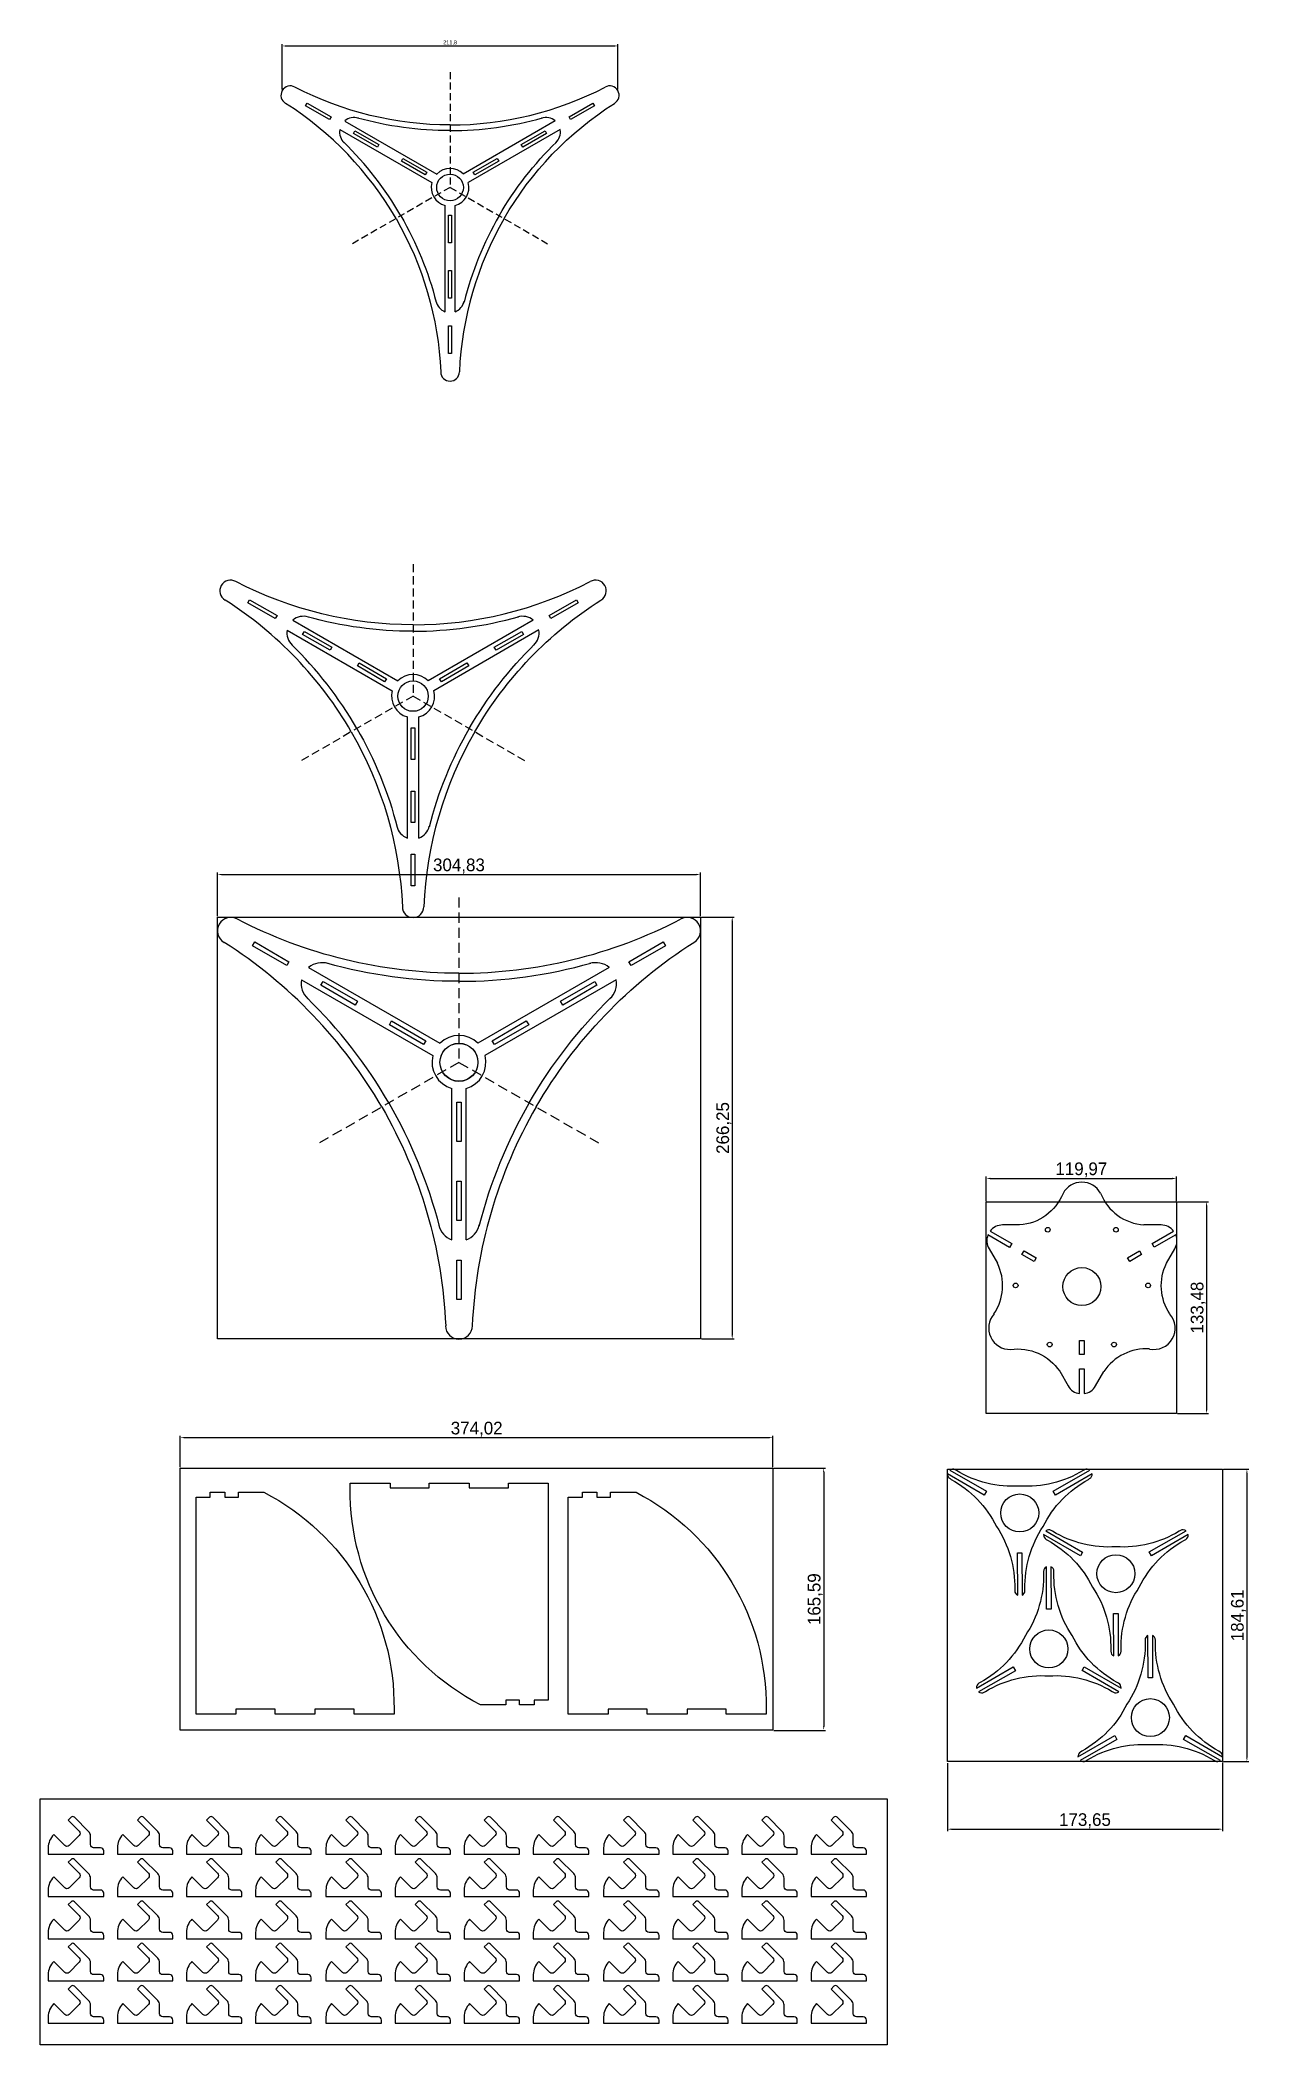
# Model space of a CAD drawing. Header units: millimetres. Extents: x 6592 to 13070, y -1267 to 1772.
# Drawn here: x 8854 to 9617, y 506 to 1772 of the extents above; entities that cross this region are included whole.
import ezdxf

# ---------------------------------------------------------------- set-up
doc = ezdxf.new("R2010")
doc.units = ezdxf.units.MM
doc.linetypes.add('DASHED2', pattern=[9.525, 6.35, -3.175])
doc.layers.get('0').update_dxf_attribs({"true_color": 0xe7f0ff})
doc.dimstyles.new('ISO-25', dxfattribs={"dimtxt": 2.5, "dimasz": 2.5, "dimexe": 1.25, "dimexo": 0.625, "dimtad": 1, "dimtxsty": 'Standard', "dimcen": 2.5, "dimadec": 0, "dimazin": 0, "dimtfac": 1, "dimtmove": 0, "dimatfit": 3, "dimfxl": 1, "dimarcsym": 0})

msp = doc.modelspace()

# ---------------------------------------------------------------- blocks, each defined once
blk = doc.blocks.new('*D12')
at = {"color": 0, "lineweight": -2}
for p, q in [((8965.8, 1219.1), (8965.8, 1246.8)), ((8968.3, 1245.5), (9268.1, 1245.5)), ((9270.6, 1219.1), (9270.6, 1246.8))]:
    blk.add_line(p, q, dxfattribs=at)
at = {"color": 0}
for points in [[(8968.3, 1245.9), (8968.3, 1245.1), (8965.8, 1245.5)], [(9268.1, 1245.9), (9268.1, 1245.1), (9270.6, 1245.5)]]:
    blk.add_solid(points, dxfattribs=at)
at = {"layer": 'Defpoints', "color": 0}
for p in [(9270.6, 1245.5), (8965.8, 1218.5), (9270.6, 1218.5)]:
    blk.add_point(p, dxfattribs=at)
at = {"color": 0, "insert": (9118.2, 1250.8), "char_height": 8, "attachment_point": 5}
blk.add_mtext('304,83', dxfattribs=at)
blk = doc.blocks.new('*D13')
at = {"color": 0, "lineweight": -2}
for p, q in [((9271.3, 1218.5), (9291.9, 1218.5)), ((9290.7, 1216), (9290.7, 954.8)), ((9271.3, 952.3), (9291.9, 952.3))]:
    blk.add_line(p, q, dxfattribs=at)
at = {"color": 0}
for points in [[(9290.2, 1216), (9291.1, 1216), (9290.7, 1218.5)], [(9290.2, 954.8), (9291.1, 954.8), (9290.7, 952.3)]]:
    blk.add_solid(points, dxfattribs=at)
at = {"layer": 'Defpoints', "color": 0}
for p in [(9270.6, 1218.5), (9270.6, 952.3), (9290.7, 952.3)]:
    blk.add_point(p, dxfattribs=at)
at = {"color": 0, "insert": (9285.4, 1085.4), "char_height": 8, "attachment_point": 5, "rotation": 90}
blk.add_mtext('266,25', dxfattribs=at)
blk = doc.blocks.new('*D14')
at = {"color": 0, "lineweight": -2}
for p, q in [((9451, 1039.3), (9451, 1054.8)), ((9453.5, 1053.6), (9568.5, 1053.6)), ((9571, 1039.3), (9571, 1054.8))]:
    blk.add_line(p, q, dxfattribs=at)
at = {"color": 0}
for points in [[(9453.5, 1054), (9453.5, 1053.1), (9451, 1053.6)], [(9568.5, 1054), (9568.5, 1053.1), (9571, 1053.6)]]:
    blk.add_solid(points, dxfattribs=at)
at = {"layer": 'Defpoints', "color": 0}
for p in [(9571, 1053.6), (9451, 1038.7), (9571, 1038.7)]:
    blk.add_point(p, dxfattribs=at)
at = {"color": 0, "insert": (9511, 1058.9), "char_height": 8, "attachment_point": 5}
blk.add_mtext('119,97', dxfattribs=at)
blk = doc.blocks.new('*D15')
at = {"color": 0, "lineweight": -2}
for p, q in [((9571.6, 1038.7), (9591.3, 1038.7)), ((9590.1, 1036.2), (9590.1, 907.7)), ((9571.6, 905.2), (9591.3, 905.2))]:
    blk.add_line(p, q, dxfattribs=at)
at = {"color": 0}
for points in [[(9589.6, 1036.2), (9590.5, 1036.2), (9590.1, 1038.7)], [(9589.6, 907.7), (9590.5, 907.7), (9590.1, 905.2)]]:
    blk.add_solid(points, dxfattribs=at)
at = {"layer": 'Defpoints', "color": 0}
for p in [(9571, 1038.7), (9571, 905.2), (9590.1, 905.2)]:
    blk.add_point(p, dxfattribs=at)
at = {"color": 0, "insert": (9584.8, 972), "char_height": 8, "attachment_point": 5, "rotation": 90}
blk.add_mtext('133,48', dxfattribs=at)
blk = doc.blocks.new('*D16')
at = {"color": 0, "lineweight": -2}
for p, q in [((8942.3, 871.3), (8942.3, 891.1)), ((8944.8, 889.9), (9313.9, 889.9)), ((9316.4, 871.3), (9316.4, 891.1))]:
    blk.add_line(p, q, dxfattribs=at)
at = {"color": 0}
for points in [[(8944.8, 890.3), (8944.8, 889.5), (8942.3, 889.9)], [(9313.9, 890.3), (9313.9, 889.5), (9316.4, 889.9)]]:
    blk.add_solid(points, dxfattribs=at)
at = {"layer": 'Defpoints', "color": 0}
for p in [(9316.4, 889.9), (8942.3, 870.7), (9316.4, 870.7)]:
    blk.add_point(p, dxfattribs=at)
at = {"color": 0, "insert": (9129.4, 895.2), "char_height": 8, "attachment_point": 5}
blk.add_mtext('374,02', dxfattribs=at)
blk = doc.blocks.new('*D17')
at = {"color": 0, "lineweight": -2}
for p, q in [((9317, 870.7), (9349.6, 870.7)), ((9348.4, 868.2), (9348.4, 707.6)), ((9317, 705.1), (9349.6, 705.1))]:
    blk.add_line(p, q, dxfattribs=at)
at = {"color": 0}
for points in [[(9348, 868.2), (9348.8, 868.2), (9348.4, 870.7)], [(9348, 707.6), (9348.8, 707.6), (9348.4, 705.1)]]:
    blk.add_solid(points, dxfattribs=at)
at = {"layer": 'Defpoints', "color": 0}
for p in [(9316.4, 870.7), (9316.4, 705.1), (9348.4, 705.1)]:
    blk.add_point(p, dxfattribs=at)
at = {"color": 0, "insert": (9343.1, 787.9), "char_height": 8, "attachment_point": 5, "rotation": 90}
blk.add_mtext('165,59', dxfattribs=at)
blk = doc.blocks.new('A$C044A42AB')
at = {"color": 4}
blk.add_lwpolyline([(30.9, 43.4, -0.154216), (42.4, 3.8), (42.4, 2.9, 0.289839), (44.3, 0), (44.2, 26.8), (47, 26.8), (47.1, 0, 0.289533), (48.9, 2.9), (48.9, 3.8, -0.153999), (60.4, 43.4, -0.154225), (88.9, 73.1), (89.7, 73.6, 0.289839), (91.3, 76.6), (68.1, 63.2), (66.7, 65.7), (89.9, 79, 0.289533), (86.4, 79.2), (85.6, 78.7, -0.153999), (45.6, 68.9, -0.154226), (5.6, 78.7), (4.8, 79.2, 0.289839), (1.4, 79), (24.6, 65.6), (23.2, 63.2), (0, 76.6, 0.289533), (1.6, 73.6), (2.4, 73.1, -0.153999)], format="xyb", close=True, dxfattribs=at)
blk.add_circle((45.6, 51.9), 12, dxfattribs=at)
blk = doc.blocks.new('*D18')
at = {"color": 0, "lineweight": -2}
for p, q in [((9600.8, 870), (9616.8, 870)), ((9615.5, 867.5), (9615.5, 687.9)), ((9600.8, 685.4), (9616.8, 685.4))]:
    blk.add_line(p, q, dxfattribs=at)
at = {"color": 0}
for points in [[(9615.1, 867.5), (9615.9, 867.5), (9615.5, 870)], [(9615.1, 687.9), (9615.9, 687.9), (9615.5, 685.4)]]:
    blk.add_solid(points, dxfattribs=at)
at = {"layer": 'Defpoints', "color": 0}
for p in [(9600.2, 870), (9600.2, 685.4), (9615.5, 685.4)]:
    blk.add_point(p, dxfattribs=at)
at = {"color": 0, "insert": (9610.2, 777.7), "char_height": 8, "attachment_point": 5, "rotation": 90}
blk.add_mtext('184,61', dxfattribs=at)
blk = doc.blocks.new('*D19')
at = {"color": 0, "lineweight": -2}
for p, q in [((9426.5, 684.3), (9426.5, 641.5)), ((9600.2, 684.8), (9600.2, 641.5)), ((9429, 642.7), (9597.7, 642.7))]:
    blk.add_line(p, q, dxfattribs=at)
at = {"color": 0}
for points in [[(9429, 643.1), (9429, 642.3), (9426.5, 642.7)], [(9597.7, 643.1), (9597.7, 642.3), (9600.2, 642.7)]]:
    blk.add_solid(points, dxfattribs=at)
at = {"layer": 'Defpoints', "color": 0}
for p in [(9426.5, 684.9), (9600.2, 685.4), (9600.2, 642.7)]:
    blk.add_point(p, dxfattribs=at)
at = {"color": 0, "insert": (9513.3, 648), "char_height": 8, "attachment_point": 5}
blk.add_mtext('173,65', dxfattribs=at)
blk = doc.blocks.new('base')
at = {"color": 7}
for p, q in [((-99.4, 52.1), (-16.5, 4.3)), ((-94.9, 59.9), (-12, 12.1)), ((94.8, 60), (11.9, 12.1)), ((99.3, 52.2), (16.4, 4.3)), ((-4.5, -112.1), (-4.5, -16.4)), ((4.5, -112.1), (4.5, -16.4))]:
    blk.add_line(p, q, dxfattribs=at)
at = {"color": 251, "linetype": 'DASHED2'}
for points in [[(0, 104.1), (0, 0), (-90.1, -52)], [(0, 0), (90.1, -52)]]:
    blk.add_lwpolyline(points, dxfattribs=at)
at = {"color": 7}
for points in [[(0, 56.3, -0.120396), (-139.8, 90.4)], [(0, 56.3, 0.120396), (139.8, 90.4)], [(-48.7, -28.1, 0.120396), (-148.2, 75.8)], [(48.7, -28.1, -0.120396), (148.2, 75.8)], [(0, 51.2, -0.068539), (-83.4, 62.6, -0.068539)], [(0, 51.2, 0.068539), (83.3, 62.7, 0.068539)], [(-44.3, -25.6, 0.068539), (-95.9, 40.8, 0.068539)], [(44.3, -25.5, -0.068539), (95.9, 40.9, -0.068539)], [(-48.7, -28.1, -0.120396), (-8.4, -166.3)], [(-44.3, -25.6, -0.068539), (-12.5, -103.5, -0.068539)], [(48.7, -28.1, 0.120396), (8.4, -166.3)], [(44.3, -25.6, 0.068539), (12.6, -103.5, 0.068539)]]:
    blk.add_lwpolyline(points, format="xyb", dxfattribs=at)
for points in [[(-108.7, 61.2), (-130.3, 73.6), (-128.9, 76.1), (-107.3, 63.6), (-108.7, 61.2)], [(107.3, 63.6), (128.9, 76.1), (130.3, 73.6), (108.7, 61.2), (107.3, 63.6)], [(-65.5, 36.2), (-87.1, 48.7), (-85.7, 51.1), (-64.1, 38.7), (-65.5, 36.2)], [(64.1, 38.7), (85.7, 51.1), (87.1, 48.7), (65.5, 36.2), (64.1, 38.7)], [(-22.4, 11.3), (-43.9, 23.8), (-42.6, 26.2), (-21, 13.7), (-22.4, 11.3)], [(21, 13.7), (42.5, 26.2), (44, 23.8), (22.4, 11.3), (21, 13.7)], [(1.4, -25), (1.4, -49.9), (-1.4, -49.9), (-1.4, -25), (1.4, -25)], [(1.4, -74.9), (1.4, -99.8), (-1.4, -99.8), (-1.4, -74.9), (1.4, -74.9)], [(1.4, -124.8), (1.4, -149.7), (-1.4, -149.7), (-1.4, -124.8), (1.4, -124.8)]]:
    blk.add_lwpolyline(points, dxfattribs=at)
blk.add_circle((0, 0), 12, dxfattribs=at)
for centre, radius, start, end in [((-144, 83.1), 8.44, 60, 240), ((144, 83.1), 8.44, 300, 120), ((-86.5, 49.9), 13.1, 170.125, 227.4549), ((-86.5, 49.9), 13.1, 72.584, 129.914), ((86.4, 49.9), 13.1, 50.125, 107.4549), ((86.4, 49.9), 13.1, 312.584, 9.914), ((0, 0), 17, 45.3956, 134.6966), ((0, 0), 17, 165.3956, 254.6966), ((0, 0), 17, 285.3956, 14.6966), ((0, -99.8), 13.1, 192.584, 249.914), ((0, -99.8), 13.1, 290.125, 347.4549), ((0, -166.3), 8.44, 180, 360)]:
    blk.add_arc(centre, radius, start, end, dxfattribs=at)
blk = doc.blocks.new('fiore')
at = {"color": 1}
for p, q in [((45.7, 24.8), (44.3, 27.2)), ((59.3, 32.6), (45.7, 24.8)), ((53.4, 14.7), (58.6, 23.9))]:
    blk.add_line(p, q, dxfattribs=at)
for points in [[(-11.9, 58.8, -0.287525), (-39.3, 38.9, -0.287525)], [(11.8, 58.9, 0.287541), (39.2, 38.9, 0.287541)], [(-39.3, 38.9), (-50, 38.9, 0.232736), (-57.9, 35), (-44.3, 27.2), (-45.7, 24.7)], [(57.9, 35, 0.230475), (50, 38.9), (39.2, 38.9)], [(-45.7, 24.7), (-59.3, 32.6, 0.23005), (-58.6, 23.9), (-53.3, 14.7)], [(-55.5, -17.3, 0.268593), (-53.3, 14.7, 0.268593)], [(55.6, -17.3, -0.269632), (53.4, 14.7, -0.269632)], [(55.5, 18.4, -0.000145), (55.5, 18.4)], [(-45, -39.7, -0.287924), (-14, -53.5, -0.287924)], [(42.7, -39.4, 0.269082), (13.9, -53.6, 0.269082)], [(-14, -53.5), (-8.7, -62.7, 0.230607), (-1.4, -67.6), (-1.4, -51.9), (1.4, -51.9)], [(1.4, -67.6, 0.230689), (8.7, -62.7), (13.9, -53.6)], [(11.9, -57.1, 0.000456), (11.8, -57.2)]]:
    blk.add_lwpolyline(points, format="xyb", dxfattribs=at)
for points in [[(44.3, 27.2), (57.9, 35)], [(-30.2, 15.8), (-37.8, 20.2), (-36.4, 22.6), (-28.8, 18.2), (-30.2, 15.8)], [(28.8, 18.2), (36.3, 22.6), (37.7, 20.2), (30.2, 15.8), (28.8, 18.2)], [(1.4, -34), (1.4, -42.8), (-1.4, -42.8), (-1.4, -34), (1.4, -34)], [(1.4, -51.9), (1.4, -67.6)]]:
    blk.add_lwpolyline(points, dxfattribs=at)
for centre, radius in [((-21.5, 35.9), 1.5), ((21.5, 35.9), 1.5), ((-41.8, 0.7), 1.5), ((0, 0), 12), ((41.8, 0.7), 1.5), ((-20.3, -36.6), 1.5), ((20.3, -36.6), 1.5)]:
    blk.add_circle(centre, radius, dxfattribs=at)
for centre, radius, start, end in [((0, 52.4), 13.5, 29.0326, 151.3809), ((50, 28.9), 10, 330, 21.9899), ((-45.3, -26.2), 13.5, 138.7491, 271.3873), ((45.4, -26.2), 13.5, 258.7491, 40.8447)]:
    blk.add_arc(centre, radius, start, end, dxfattribs=at)
blk = doc.blocks.new('*D23')
at = {"color": 0, "lineweight": -2}
for p, q in [((9006.7, 1741), (9006.7, 1769.8)), ((9009.2, 1768.6), (9216, 1768.6)), ((9218.5, 1741), (9218.5, 1769.8))]:
    blk.add_line(p, q, dxfattribs=at)
at = {"color": 0}
for points in [[(9009.2, 1769), (9009.2, 1768.1), (9006.7, 1768.6)], [(9216, 1769), (9216, 1768.1), (9218.5, 1768.6)]]:
    blk.add_solid(points, dxfattribs=at)
at = {"layer": 'Defpoints', "color": 0}
for p in [(9218.5, 1768.6), (9006.7, 1740.4), (9218.5, 1740.4)]:
    blk.add_point(p, dxfattribs=at)
at = {"color": 0, "insert": (9112.6, 1770.6), "char_height": 2.5, "attachment_point": 5}
blk.add_mtext('211,8', dxfattribs=at)

# ---------------------------------------------------------------- dimensions: what is measured, and where the dimension line sits
at = {"color": 4}
dim = msp.add_linear_dim(base=(9218.472, 1768.557), p1=(9006.67, 1740.408), p2=(9218.472, 1740.408), dimstyle='ISO-25', dxfattribs=at)
dim.commit()
dim.dimension.update_dxf_attribs({"geometry": '*D23', "text_midpoint": (9112.571, 1770.64)})
at = {"color": 7}
for base, p1, p2, picture, middle in [((9270.638, 1245.503), (8965.805, 1218.524), (9270.638, 1218.524), '*D12', (9118.221, 1250.794)), ((9570.997, 1053.566), (9451.024, 1038.714), (9570.997, 1038.714), '*D14', (9511.011, 1058.858)), ((9316.362, 889.873), (8942.34, 870.704), (9316.362, 870.704), '*D16', (9129.351, 895.165)), ((9600.17, 642.71), (9426.524, 684.887), (9600.17, 685.398), '*D19', (9513.347, 648.001))]:
    dim = msp.add_linear_dim(base=base, p1=p1, p2=p2, dimstyle='ISO-25', override={"dimtxt": 8}, dxfattribs=at)
    dim.commit()
    dim.dimension.update_dxf_attribs({"geometry": picture, "text_midpoint": middle})
for base, p1, p2, picture, middle in [((9290.6595, 952.2692), (9270.6382, 1218.5236), (9270.6382, 952.2692), '*D13', (9285.3679, 1085.3964)), ((9590.052, 905.234), (9570.997, 1038.714), (9570.997, 905.234), '*D15', (9584.76, 971.974)), ((9348.376, 705.112), (9316.362, 870.704), (9316.362, 705.112), '*D17', (9343.085, 787.908)), ((9615.505, 685.398), (9600.17, 870.009), (9600.17, 685.398), '*D18', (9610.214, 777.704))]:
    dim = msp.add_linear_dim(base=base, p1=p1, p2=p2, angle=90, dimstyle='ISO-25', override={"dimtxt": 8}, dxfattribs=at)
    dim.commit()
    dim.dimension.update_dxf_attribs({"geometry": picture, "text_midpoint": middle})

# ---------------------------------------------------------------- linework, layer by layer
at = {"color": 251}
for points in [[(8965.805, 1218.524), (9270.638, 1218.524), (9270.638, 952.269), (8965.805, 952.269)], [(9451.024, 1038.714), (9570.997, 1038.714), (9570.997, 905.234), (9451.024, 905.234)], [(8942.34, 870.704), (9316.362, 870.704), (9316.362, 705.112), (8942.34, 705.112)], [(9426.524, 870.009), (9600.17, 870.009), (9600.17, 685.398), (9426.524, 685.398)]]:
    msp.add_lwpolyline(points, close=True, dxfattribs=at)
at = {"color": 2}
for points in [[(9131.698, 721.226), (9131.698, 721.226, -0.28425904), (9049.628, 858.226), (9049.628, 861.226), (9074.765, 861.226), (9074.765, 858.226), (9099.501, 858.226), (9099.501, 861.226), (9124.638, 861.226), (9124.638, 858.226), (9149.374, 858.226), (9149.374, 861.226), (9174.511, 861.226), (9174.511, 858.226), (9174.511, 724.226), (9165.577, 724.226), (9165.577, 721.226), (9156.444, 721.226), (9156.444, 724.226), (9147.711, 724.226), (9147.711, 721.226)], [(8995.149, 855.382), (8995.149, 855.382, -0.28425904), (9077.219, 718.382), (9077.219, 715.382), (9052.082, 715.382), (9052.082, 718.382), (9027.346, 718.382), (9027.346, 715.382), (9002.21, 715.382), (9002.21, 718.382), (8977.473, 718.382), (8977.473, 715.382), (8952.337, 715.382), (8952.337, 718.382), (8952.337, 852.382), (8961.27, 852.382), (8961.27, 855.382), (8970.403, 855.382), (8970.403, 852.382), (8979.137, 852.382), (8979.137, 855.382)], [(9229.954, 855.382), (9229.954, 855.382, -0.28425904), (9312.024, 718.382), (9312.024, 715.382), (9286.887, 715.382), (9286.887, 718.382), (9262.151, 718.382), (9262.151, 715.382), (9237.014, 715.382), (9237.014, 718.382), (9212.278, 718.382), (9212.278, 715.382), (9187.141, 715.382), (9187.141, 718.382), (9187.141, 852.382), (9196.075, 852.382), (9196.075, 855.382), (9205.208, 855.382), (9205.208, 852.382), (9213.941, 852.382), (9213.941, 855.382)]]:
    msp.add_lwpolyline(points, format="xyb", close=True, dxfattribs=at)
at = {"color": 4}
msp.add_lwpolyline([(8853.857, 661.95), (9388.551, 661.95), (9388.551, 506.491), (8853.857, 506.491)], close=True, dxfattribs=at)
at = {"color": 5}
for points in [[(8871.628, 648.469), (8878.563, 641.534, -0.41421356), (8878.563, 638.706), (8872.199, 632.342, -0.41421356), (8869.37, 632.342), (8862.435, 639.277, 0.19891237), (8858.977, 630.928), (8858.977, 626.928), (8893.977, 626.928), (8893.977, 628.928, 0.41421356), (8891.977, 630.928), (8887.634, 630.928, -0.41421356), (8885.634, 632.928), (8885.634, 638.463, 0.19891237), (8884.462, 641.292), (8875.517, 650.237, 0.41421356), (8873.395, 650.237), (8871.628, 648.469)], [(8915.262, 648.469), (8922.197, 641.534, -0.41421356), (8922.197, 638.706), (8915.833, 632.342, -0.41421356), (8913.005, 632.342), (8906.07, 639.277, 0.19891237), (8902.611, 630.928), (8902.611, 626.928), (8937.611, 626.928), (8937.611, 628.928, 0.41421356), (8935.611, 630.928), (8931.268, 630.928, -0.41421356), (8929.268, 632.928), (8929.268, 638.463, 0.19891237), (8928.097, 641.292), (8919.151, 650.237, 0.41421356), (8917.03, 650.237), (8915.262, 648.469)], [(8958.897, 648.469), (8965.832, 641.534, -0.41421356), (8965.832, 638.706), (8959.468, 632.342, -0.41421356), (8956.639, 632.342), (8949.704, 639.277, 0.19891237), (8946.246, 630.928), (8946.246, 626.928), (8981.246, 626.928), (8981.246, 628.928, 0.41421356), (8979.246, 630.928), (8974.903, 630.928, -0.41421356), (8972.903, 632.928), (8972.903, 638.463, 0.19891237), (8971.731, 641.292), (8962.786, 650.237, 0.41421356), (8960.665, 650.237), (8958.897, 648.469)], [(9002.531, 648.469), (9009.466, 641.534, -0.41421356), (9009.466, 638.706), (9003.102, 632.342, -0.41421356), (9000.274, 632.342), (8993.339, 639.277, 0.19891237), (8989.881, 630.928), (8989.881, 626.928), (9024.881, 626.928), (9024.881, 628.928, 0.41421356), (9022.881, 630.928), (9018.538, 630.928, -0.41421356), (9016.538, 632.928), (9016.538, 638.463, 0.19891237), (9015.366, 641.292), (9006.42, 650.237, 0.41421356), (9004.299, 650.237), (9002.531, 648.469)], [(9046.884, 648.469), (9053.819, 641.534, -0.41421356), (9053.819, 638.706), (9047.455, 632.342, -0.41421356), (9044.627, 632.342), (9037.692, 639.277, 0.19891237), (9034.233, 630.928), (9034.233, 626.928), (9069.233, 626.928), (9069.233, 628.928, 0.41421356), (9067.233, 630.928), (9062.89, 630.928, -0.41421356), (9060.89, 632.928), (9060.89, 638.463, 0.19891237), (9059.719, 641.292), (9050.773, 650.237, 0.41421356), (9048.652, 650.237), (9046.884, 648.469)], [(9090.519, 648.469), (9097.454, 641.534, -0.41421356), (9097.454, 638.706), (9091.09, 632.342, -0.41421356), (9088.261, 632.342), (9081.326, 639.277, 0.19891237), (9077.868, 630.928), (9077.868, 626.928), (9112.868, 626.928), (9112.868, 628.928, 0.41421356), (9110.868, 630.928), (9106.525, 630.928, -0.41421356), (9104.525, 632.928), (9104.525, 638.463, 0.19891237), (9103.353, 641.292), (9094.408, 650.237, 0.41421356), (9092.287, 650.237), (9090.519, 648.469)], [(9134.153, 648.469), (9141.088, 641.534, -0.41421356), (9141.088, 638.706), (9134.724, 632.342, -0.41421356), (9131.896, 632.342), (9124.961, 639.277, 0.19891237), (9121.503, 630.928), (9121.503, 626.928), (9156.503, 626.928), (9156.503, 628.928, 0.41421356), (9154.503, 630.928), (9150.16, 630.928, -0.41421356), (9148.16, 632.928), (9148.16, 638.463, 0.19891237), (9146.988, 641.292), (9138.043, 650.237, 0.41421356), (9135.921, 650.237), (9134.153, 648.469)], [(9177.788, 648.469), (9184.723, 641.534, -0.41421356), (9184.723, 638.706), (9178.359, 632.342, -0.41421356), (9175.531, 632.342), (9168.596, 639.277, 0.19891237), (9165.137, 630.928), (9165.137, 626.928), (9200.137, 626.928), (9200.137, 628.928, 0.41421356), (9198.137, 630.928), (9193.794, 630.928, -0.41421356), (9191.794, 632.928), (9191.794, 638.463, 0.19891237), (9190.623, 641.292), (9181.677, 650.237, 0.41421356), (9179.556, 650.237), (9177.788, 648.469)], [(9222.141, 648.469), (9229.076, 641.534, -0.41421356), (9229.076, 638.706), (9222.712, 632.342, -0.41421356), (9219.883, 632.342), (9212.948, 639.277, 0.19891237), (9209.49, 630.928), (9209.49, 626.928), (9244.49, 626.928), (9244.49, 628.928, 0.41421356), (9242.49, 630.928), (9238.147, 630.928, -0.41421356), (9236.147, 632.928), (9236.147, 638.463, 0.19891237), (9234.975, 641.292), (9226.03, 650.237, 0.41421356), (9223.909, 650.237), (9222.141, 648.469)], [(9265.775, 648.469), (9272.71, 641.534, -0.41421356), (9272.71, 638.706), (9266.347, 632.342, -0.41421356), (9263.518, 632.342), (9256.583, 639.277, 0.19891237), (9253.125, 630.928), (9253.125, 626.928), (9288.125, 626.928), (9288.125, 628.928, 0.41421356), (9286.125, 630.928), (9281.782, 630.928, -0.41421356), (9279.782, 632.928), (9279.782, 638.463, 0.19891237), (9278.61, 641.292), (9269.665, 650.237, 0.41421356), (9267.543, 650.237), (9265.775, 648.469)], [(9309.41, 648.469), (9316.345, 641.534, -0.41421356), (9316.345, 638.706), (9309.981, 632.342, -0.41421356), (9307.153, 632.342), (9300.218, 639.277, 0.19891237), (9296.759, 630.928), (9296.759, 626.928), (9331.759, 626.928), (9331.759, 628.928, 0.41421356), (9329.759, 630.928), (9325.416, 630.928, -0.41421356), (9323.416, 632.928), (9323.416, 638.463, 0.19891237), (9322.245, 641.292), (9313.299, 650.237, 0.41421356), (9311.178, 650.237), (9309.41, 648.469)], [(9353.045, 648.469), (9359.98, 641.534, -0.41421356), (9359.98, 638.706), (9353.616, 632.342, -0.41421356), (9350.787, 632.342), (9343.852, 639.277, 0.19891237), (9340.394, 630.928), (9340.394, 626.928), (9375.394, 626.928), (9375.394, 628.928, 0.41421356), (9373.394, 630.928), (9369.051, 630.928, -0.41421356), (9367.051, 632.928), (9367.051, 638.463, 0.19891237), (9365.879, 641.292), (9356.934, 650.237, 0.41421356), (9354.812, 650.237), (9353.045, 648.469)], [(8871.628, 621.786), (8878.563, 614.851, -0.41421356), (8878.563, 612.023), (8872.199, 605.659, -0.41421356), (8869.37, 605.659), (8862.435, 612.594, 0.19891237), (8858.977, 604.245), (8858.977, 600.245), (8893.977, 600.245), (8893.977, 602.245, 0.41421356), (8891.977, 604.245), (8887.634, 604.245, -0.41421356), (8885.634, 606.245), (8885.634, 611.78, 0.19891237), (8884.462, 614.609), (8875.517, 623.554, 0.41421356), (8873.395, 623.554), (8871.628, 621.786)], [(8915.262, 621.786), (8922.197, 614.851, -0.41421356), (8922.197, 612.023), (8915.833, 605.659, -0.41421356), (8913.005, 605.659), (8906.07, 612.594, 0.19891237), (8902.611, 604.245), (8902.611, 600.245), (8937.611, 600.245), (8937.611, 602.245, 0.41421356), (8935.611, 604.245), (8931.268, 604.245, -0.41421356), (8929.268, 606.245), (8929.268, 611.78, 0.19891237), (8928.097, 614.609), (8919.151, 623.554, 0.41421356), (8917.03, 623.554), (8915.262, 621.786)], [(8958.897, 621.786), (8965.832, 614.851, -0.41421356), (8965.832, 612.023), (8959.468, 605.659, -0.41421356), (8956.639, 605.659), (8949.704, 612.594, 0.19891237), (8946.246, 604.245), (8946.246, 600.245), (8981.246, 600.245), (8981.246, 602.245, 0.41421356), (8979.246, 604.245), (8974.903, 604.245, -0.41421356), (8972.903, 606.245), (8972.903, 611.78, 0.19891237), (8971.731, 614.609), (8962.786, 623.554, 0.41421356), (8960.665, 623.554), (8958.897, 621.786)], [(9002.531, 621.786), (9009.466, 614.851, -0.41421356), (9009.466, 612.023), (9003.102, 605.659, -0.41421356), (9000.274, 605.659), (8993.339, 612.594, 0.19891237), (8989.881, 604.245), (8989.881, 600.245), (9024.881, 600.245), (9024.881, 602.245, 0.41421356), (9022.881, 604.245), (9018.538, 604.245, -0.41421356), (9016.538, 606.245), (9016.538, 611.78, 0.19891237), (9015.366, 614.609), (9006.42, 623.554, 0.41421356), (9004.299, 623.554), (9002.531, 621.786)], [(9046.884, 621.786), (9053.819, 614.851, -0.41421356), (9053.819, 612.023), (9047.455, 605.659, -0.41421356), (9044.627, 605.659), (9037.692, 612.594, 0.19891237), (9034.233, 604.245), (9034.233, 600.245), (9069.233, 600.245), (9069.233, 602.245, 0.41421356), (9067.233, 604.245), (9062.89, 604.245, -0.41421356), (9060.89, 606.245), (9060.89, 611.78, 0.19891237), (9059.719, 614.609), (9050.773, 623.554, 0.41421356), (9048.652, 623.554), (9046.884, 621.786)], [(9090.519, 621.786), (9097.454, 614.851, -0.41421356), (9097.454, 612.023), (9091.09, 605.659, -0.41421356), (9088.261, 605.659), (9081.326, 612.594, 0.19891237), (9077.868, 604.245), (9077.868, 600.245), (9112.868, 600.245), (9112.868, 602.245, 0.41421356), (9110.868, 604.245), (9106.525, 604.245, -0.41421356), (9104.525, 606.245), (9104.525, 611.78, 0.19891237), (9103.353, 614.609), (9094.408, 623.554, 0.41421356), (9092.287, 623.554), (9090.519, 621.786)], [(9134.153, 621.786), (9141.088, 614.851, -0.41421356), (9141.088, 612.023), (9134.724, 605.659, -0.41421356), (9131.896, 605.659), (9124.961, 612.594, 0.19891237), (9121.503, 604.245), (9121.503, 600.245), (9156.503, 600.245), (9156.503, 602.245, 0.41421356), (9154.503, 604.245), (9150.16, 604.245, -0.41421356), (9148.16, 606.245), (9148.16, 611.78, 0.19891237), (9146.988, 614.609), (9138.043, 623.554, 0.41421356), (9135.921, 623.554), (9134.153, 621.786)], [(9177.788, 621.786), (9184.723, 614.851, -0.41421356), (9184.723, 612.023), (9178.359, 605.659, -0.41421356), (9175.531, 605.659), (9168.596, 612.594, 0.19891237), (9165.137, 604.245), (9165.137, 600.245), (9200.137, 600.245), (9200.137, 602.245, 0.41421356), (9198.137, 604.245), (9193.794, 604.245, -0.41421356), (9191.794, 606.245), (9191.794, 611.78, 0.19891237), (9190.623, 614.609), (9181.677, 623.554, 0.41421356), (9179.556, 623.554), (9177.788, 621.786)], [(9222.141, 621.786), (9229.076, 614.851, -0.41421356), (9229.076, 612.023), (9222.712, 605.659, -0.41421356), (9219.883, 605.659), (9212.948, 612.594, 0.19891237), (9209.49, 604.245), (9209.49, 600.245), (9244.49, 600.245), (9244.49, 602.245, 0.41421356), (9242.49, 604.245), (9238.147, 604.245, -0.41421356), (9236.147, 606.245), (9236.147, 611.78, 0.19891237), (9234.975, 614.609), (9226.03, 623.554, 0.41421356), (9223.909, 623.554), (9222.141, 621.786)], [(9265.775, 621.786), (9272.71, 614.851, -0.41421356), (9272.71, 612.023), (9266.347, 605.659, -0.41421356), (9263.518, 605.659), (9256.583, 612.594, 0.19891237), (9253.125, 604.245), (9253.125, 600.245), (9288.125, 600.245), (9288.125, 602.245, 0.41421356), (9286.125, 604.245), (9281.782, 604.245, -0.41421356), (9279.782, 606.245), (9279.782, 611.78, 0.19891237), (9278.61, 614.609), (9269.665, 623.554, 0.41421356), (9267.543, 623.554), (9265.775, 621.786)], [(9309.41, 621.786), (9316.345, 614.851, -0.41421356), (9316.345, 612.023), (9309.981, 605.659, -0.41421356), (9307.153, 605.659), (9300.218, 612.594, 0.19891237), (9296.759, 604.245), (9296.759, 600.245), (9331.759, 600.245), (9331.759, 602.245, 0.41421356), (9329.759, 604.245), (9325.416, 604.245, -0.41421356), (9323.416, 606.245), (9323.416, 611.78, 0.19891237), (9322.245, 614.609), (9313.299, 623.554, 0.41421356), (9311.178, 623.554), (9309.41, 621.786)], [(9353.045, 621.786), (9359.98, 614.851, -0.41421356), (9359.98, 612.023), (9353.616, 605.659, -0.41421356), (9350.787, 605.659), (9343.852, 612.594, 0.19891237), (9340.394, 604.245), (9340.394, 600.245), (9375.394, 600.245), (9375.394, 602.245, 0.41421356), (9373.394, 604.245), (9369.051, 604.245, -0.41421356), (9367.051, 606.245), (9367.051, 611.78, 0.19891237), (9365.879, 614.609), (9356.934, 623.554, 0.41421356), (9354.812, 623.554), (9353.045, 621.786)], [(8871.628, 595.103), (8878.563, 588.168, -0.41421356), (8878.563, 585.34), (8872.199, 578.976, -0.41421356), (8869.37, 578.976), (8862.435, 585.911, 0.19891237), (8858.977, 577.561), (8858.977, 573.561), (8893.977, 573.561), (8893.977, 575.561, 0.41421356), (8891.977, 577.561), (8887.634, 577.561, -0.41421356), (8885.634, 579.561), (8885.634, 585.097, 0.19891237), (8884.462, 587.925), (8875.517, 596.871, 0.41421356), (8873.395, 596.871), (8871.628, 595.103)], [(8915.262, 595.103), (8922.197, 588.168, -0.41421356), (8922.197, 585.34), (8915.833, 578.976, -0.41421356), (8913.005, 578.976), (8906.07, 585.911, 0.19891237), (8902.611, 577.561), (8902.611, 573.561), (8937.611, 573.561), (8937.611, 575.561, 0.41421356), (8935.611, 577.561), (8931.268, 577.561, -0.41421356), (8929.268, 579.561), (8929.268, 585.097, 0.19891237), (8928.097, 587.925), (8919.151, 596.871, 0.41421356), (8917.03, 596.871), (8915.262, 595.103)], [(8958.897, 595.103), (8965.832, 588.168, -0.41421356), (8965.832, 585.34), (8959.468, 578.976, -0.41421356), (8956.639, 578.976), (8949.704, 585.911, 0.19891237), (8946.246, 577.561), (8946.246, 573.561), (8981.246, 573.561), (8981.246, 575.561, 0.41421356), (8979.246, 577.561), (8974.903, 577.561, -0.41421356), (8972.903, 579.561), (8972.903, 585.097, 0.19891237), (8971.731, 587.925), (8962.786, 596.871, 0.41421356), (8960.665, 596.871), (8958.897, 595.103)], [(9002.531, 595.103), (9009.466, 588.168, -0.41421356), (9009.466, 585.34), (9003.102, 578.976, -0.41421356), (9000.274, 578.976), (8993.339, 585.911, 0.19891237), (8989.881, 577.561), (8989.881, 573.561), (9024.881, 573.561), (9024.881, 575.561, 0.41421356), (9022.881, 577.561), (9018.538, 577.561, -0.41421356), (9016.538, 579.561), (9016.538, 585.097, 0.19891237), (9015.366, 587.925), (9006.42, 596.871, 0.41421356), (9004.299, 596.871), (9002.531, 595.103)], [(9046.884, 595.103), (9053.819, 588.168, -0.41421356), (9053.819, 585.34), (9047.455, 578.976, -0.41421356), (9044.627, 578.976), (9037.692, 585.911, 0.19891237), (9034.233, 577.561), (9034.233, 573.561), (9069.233, 573.561), (9069.233, 575.561, 0.41421356), (9067.233, 577.561), (9062.89, 577.561, -0.41421356), (9060.89, 579.561), (9060.89, 585.097, 0.19891237), (9059.719, 587.925), (9050.773, 596.871, 0.41421356), (9048.652, 596.871), (9046.884, 595.103)], [(9090.519, 595.103), (9097.454, 588.168, -0.41421356), (9097.454, 585.34), (9091.09, 578.976, -0.41421356), (9088.261, 578.976), (9081.326, 585.911, 0.19891237), (9077.868, 577.561), (9077.868, 573.561), (9112.868, 573.561), (9112.868, 575.561, 0.41421356), (9110.868, 577.561), (9106.525, 577.561, -0.41421356), (9104.525, 579.561), (9104.525, 585.097, 0.19891237), (9103.353, 587.925), (9094.408, 596.871, 0.41421356), (9092.287, 596.871), (9090.519, 595.103)], [(9134.153, 595.103), (9141.088, 588.168, -0.41421356), (9141.088, 585.34), (9134.724, 578.976, -0.41421356), (9131.896, 578.976), (9124.961, 585.911, 0.19891237), (9121.503, 577.561), (9121.503, 573.561), (9156.503, 573.561), (9156.503, 575.561, 0.41421356), (9154.503, 577.561), (9150.16, 577.561, -0.41421356), (9148.16, 579.561), (9148.16, 585.097, 0.19891237), (9146.988, 587.925), (9138.043, 596.871, 0.41421356), (9135.921, 596.871), (9134.153, 595.103)], [(9177.788, 595.103), (9184.723, 588.168, -0.41421356), (9184.723, 585.34), (9178.359, 578.976, -0.41421356), (9175.531, 578.976), (9168.596, 585.911, 0.19891237), (9165.137, 577.561), (9165.137, 573.561), (9200.137, 573.561), (9200.137, 575.561, 0.41421356), (9198.137, 577.561), (9193.794, 577.561, -0.41421356), (9191.794, 579.561), (9191.794, 585.097, 0.19891237), (9190.623, 587.925), (9181.677, 596.871, 0.41421356), (9179.556, 596.871), (9177.788, 595.103)], [(9222.141, 595.103), (9229.076, 588.168, -0.41421356), (9229.076, 585.34), (9222.712, 578.976, -0.41421356), (9219.883, 578.976), (9212.948, 585.911, 0.19891237), (9209.49, 577.561), (9209.49, 573.561), (9244.49, 573.561), (9244.49, 575.561, 0.41421356), (9242.49, 577.561), (9238.147, 577.561, -0.41421356), (9236.147, 579.561), (9236.147, 585.097, 0.19891237), (9234.975, 587.925), (9226.03, 596.871, 0.41421356), (9223.909, 596.871), (9222.141, 595.103)], [(9265.775, 595.103), (9272.71, 588.168, -0.41421356), (9272.71, 585.34), (9266.347, 578.976, -0.41421356), (9263.518, 578.976), (9256.583, 585.911, 0.19891237), (9253.125, 577.561), (9253.125, 573.561), (9288.125, 573.561), (9288.125, 575.561, 0.41421356), (9286.125, 577.561), (9281.782, 577.561, -0.41421356), (9279.782, 579.561), (9279.782, 585.097, 0.19891237), (9278.61, 587.925), (9269.665, 596.871, 0.41421356), (9267.543, 596.871), (9265.775, 595.103)], [(9309.41, 595.103), (9316.345, 588.168, -0.41421356), (9316.345, 585.34), (9309.981, 578.976, -0.41421356), (9307.153, 578.976), (9300.218, 585.911, 0.19891237), (9296.759, 577.561), (9296.759, 573.561), (9331.759, 573.561), (9331.759, 575.561, 0.41421356), (9329.759, 577.561), (9325.416, 577.561, -0.41421356), (9323.416, 579.561), (9323.416, 585.097, 0.19891237), (9322.245, 587.925), (9313.299, 596.871, 0.41421356), (9311.178, 596.871), (9309.41, 595.103)], [(9353.045, 595.103), (9359.98, 588.168, -0.41421356), (9359.98, 585.34), (9353.616, 578.976, -0.41421356), (9350.787, 578.976), (9343.852, 585.911, 0.19891237), (9340.394, 577.561), (9340.394, 573.561), (9375.394, 573.561), (9375.394, 575.561, 0.41421356), (9373.394, 577.561), (9369.051, 577.561, -0.41421356), (9367.051, 579.561), (9367.051, 585.097, 0.19891237), (9365.879, 587.925), (9356.934, 596.871, 0.41421356), (9354.812, 596.871), (9353.045, 595.103)], [(8871.628, 568.42), (8878.563, 561.485, -0.41421356), (8878.563, 558.656), (8872.199, 552.292, -0.41421356), (8869.37, 552.292), (8862.435, 559.227, 0.19891237), (8858.977, 550.878), (8858.977, 546.878), (8893.977, 546.878), (8893.977, 548.878, 0.41421356), (8891.977, 550.878), (8887.634, 550.878, -0.41421356), (8885.634, 552.878), (8885.634, 558.414, 0.19891237), (8884.462, 561.242), (8875.517, 570.188, 0.41421356), (8873.395, 570.188), (8871.628, 568.42)], [(8915.262, 568.42), (8922.197, 561.485, -0.41421356), (8922.197, 558.656), (8915.833, 552.292, -0.41421356), (8913.005, 552.292), (8906.07, 559.227, 0.19891237), (8902.611, 550.878), (8902.611, 546.878), (8937.611, 546.878), (8937.611, 548.878, 0.41421356), (8935.611, 550.878), (8931.268, 550.878, -0.41421356), (8929.268, 552.878), (8929.268, 558.414, 0.19891237), (8928.097, 561.242), (8919.151, 570.188, 0.41421356), (8917.03, 570.188), (8915.262, 568.42)], [(8958.897, 568.42), (8965.832, 561.485, -0.41421356), (8965.832, 558.656), (8959.468, 552.292, -0.41421356), (8956.639, 552.292), (8949.704, 559.227, 0.19891237), (8946.246, 550.878), (8946.246, 546.878), (8981.246, 546.878), (8981.246, 548.878, 0.41421356), (8979.246, 550.878), (8974.903, 550.878, -0.41421356), (8972.903, 552.878), (8972.903, 558.414, 0.19891237), (8971.731, 561.242), (8962.786, 570.188, 0.41421356), (8960.665, 570.188), (8958.897, 568.42)], [(9002.531, 568.42), (9009.466, 561.485, -0.41421356), (9009.466, 558.656), (9003.102, 552.292, -0.41421356), (9000.274, 552.292), (8993.339, 559.227, 0.19891237), (8989.881, 550.878), (8989.881, 546.878), (9024.881, 546.878), (9024.881, 548.878, 0.41421356), (9022.881, 550.878), (9018.538, 550.878, -0.41421356), (9016.538, 552.878), (9016.538, 558.414, 0.19891237), (9015.366, 561.242), (9006.42, 570.188, 0.41421356), (9004.299, 570.188), (9002.531, 568.42)], [(9046.884, 568.42), (9053.819, 561.485, -0.41421356), (9053.819, 558.656), (9047.455, 552.292, -0.41421356), (9044.627, 552.292), (9037.692, 559.227, 0.19891237), (9034.233, 550.878), (9034.233, 546.878), (9069.233, 546.878), (9069.233, 548.878, 0.41421356), (9067.233, 550.878), (9062.89, 550.878, -0.41421356), (9060.89, 552.878), (9060.89, 558.414, 0.19891237), (9059.719, 561.242), (9050.773, 570.188, 0.41421356), (9048.652, 570.188), (9046.884, 568.42)], [(9090.519, 568.42), (9097.454, 561.485, -0.41421356), (9097.454, 558.656), (9091.09, 552.292, -0.41421356), (9088.261, 552.292), (9081.326, 559.227, 0.19891237), (9077.868, 550.878), (9077.868, 546.878), (9112.868, 546.878), (9112.868, 548.878, 0.41421356), (9110.868, 550.878), (9106.525, 550.878, -0.41421356), (9104.525, 552.878), (9104.525, 558.414, 0.19891237), (9103.353, 561.242), (9094.408, 570.188, 0.41421356), (9092.287, 570.188), (9090.519, 568.42)], [(9134.153, 568.42), (9141.088, 561.485, -0.41421356), (9141.088, 558.656), (9134.724, 552.292, -0.41421356), (9131.896, 552.292), (9124.961, 559.227, 0.19891237), (9121.503, 550.878), (9121.503, 546.878), (9156.503, 546.878), (9156.503, 548.878, 0.41421356), (9154.503, 550.878), (9150.16, 550.878, -0.41421356), (9148.16, 552.878), (9148.16, 558.414, 0.19891237), (9146.988, 561.242), (9138.043, 570.188, 0.41421356), (9135.921, 570.188), (9134.153, 568.42)], [(9177.788, 568.42), (9184.723, 561.485, -0.41421356), (9184.723, 558.656), (9178.359, 552.292, -0.41421356), (9175.531, 552.292), (9168.596, 559.227, 0.19891237), (9165.137, 550.878), (9165.137, 546.878), (9200.137, 546.878), (9200.137, 548.878, 0.41421356), (9198.137, 550.878), (9193.794, 550.878, -0.41421356), (9191.794, 552.878), (9191.794, 558.414, 0.19891237), (9190.623, 561.242), (9181.677, 570.188, 0.41421356), (9179.556, 570.188), (9177.788, 568.42)], [(9222.141, 568.42), (9229.076, 561.485, -0.41421356), (9229.076, 558.656), (9222.712, 552.292, -0.41421356), (9219.883, 552.292), (9212.948, 559.227, 0.19891237), (9209.49, 550.878), (9209.49, 546.878), (9244.49, 546.878), (9244.49, 548.878, 0.41421356), (9242.49, 550.878), (9238.147, 550.878, -0.41421356), (9236.147, 552.878), (9236.147, 558.414, 0.19891237), (9234.975, 561.242), (9226.03, 570.188, 0.41421356), (9223.909, 570.188), (9222.141, 568.42)], [(9265.775, 568.42), (9272.71, 561.485, -0.41421356), (9272.71, 558.656), (9266.347, 552.292, -0.41421356), (9263.518, 552.292), (9256.583, 559.227, 0.19891237), (9253.125, 550.878), (9253.125, 546.878), (9288.125, 546.878), (9288.125, 548.878, 0.41421356), (9286.125, 550.878), (9281.782, 550.878, -0.41421356), (9279.782, 552.878), (9279.782, 558.414, 0.19891237), (9278.61, 561.242), (9269.665, 570.188, 0.41421356), (9267.543, 570.188), (9265.775, 568.42)], [(9309.41, 568.42), (9316.345, 561.485, -0.41421356), (9316.345, 558.656), (9309.981, 552.292, -0.41421356), (9307.153, 552.292), (9300.218, 559.227, 0.19891237), (9296.759, 550.878), (9296.759, 546.878), (9331.759, 546.878), (9331.759, 548.878, 0.41421356), (9329.759, 550.878), (9325.416, 550.878, -0.41421356), (9323.416, 552.878), (9323.416, 558.414, 0.19891237), (9322.245, 561.242), (9313.299, 570.188, 0.41421356), (9311.178, 570.188), (9309.41, 568.42)], [(9353.045, 568.42), (9359.98, 561.485, -0.41421356), (9359.98, 558.656), (9353.616, 552.292, -0.41421356), (9350.787, 552.292), (9343.852, 559.227, 0.19891237), (9340.394, 550.878), (9340.394, 546.878), (9375.394, 546.878), (9375.394, 548.878, 0.41421356), (9373.394, 550.878), (9369.051, 550.878, -0.41421356), (9367.051, 552.878), (9367.051, 558.414, 0.19891237), (9365.879, 561.242), (9356.934, 570.188, 0.41421356), (9354.812, 570.188), (9353.045, 568.42)], [(8871.628, 541.737), (8878.563, 534.802, -0.41421356), (8878.563, 531.973), (8872.199, 525.609, -0.41421356), (8869.37, 525.609), (8862.435, 532.544, 0.19891237), (8858.977, 524.195), (8858.977, 520.195), (8893.977, 520.195), (8893.977, 522.195, 0.41421356), (8891.977, 524.195), (8887.634, 524.195, -0.41421356), (8885.634, 526.195), (8885.634, 531.731, 0.19891237), (8884.462, 534.559), (8875.517, 543.504, 0.41421356), (8873.395, 543.504), (8871.628, 541.737)], [(8915.262, 541.737), (8922.197, 534.802, -0.41421356), (8922.197, 531.973), (8915.833, 525.609, -0.41421356), (8913.005, 525.609), (8906.07, 532.544, 0.19891237), (8902.611, 524.195), (8902.611, 520.195), (8937.611, 520.195), (8937.611, 522.195, 0.41421356), (8935.611, 524.195), (8931.268, 524.195, -0.41421356), (8929.268, 526.195), (8929.268, 531.731, 0.19891237), (8928.097, 534.559), (8919.151, 543.504, 0.41421356), (8917.03, 543.504), (8915.262, 541.737)], [(8958.897, 541.737), (8965.832, 534.802, -0.41421356), (8965.832, 531.973), (8959.468, 525.609, -0.41421356), (8956.639, 525.609), (8949.704, 532.544, 0.19891237), (8946.246, 524.195), (8946.246, 520.195), (8981.246, 520.195), (8981.246, 522.195, 0.41421356), (8979.246, 524.195), (8974.903, 524.195, -0.41421356), (8972.903, 526.195), (8972.903, 531.731, 0.19891237), (8971.731, 534.559), (8962.786, 543.504, 0.41421356), (8960.665, 543.504), (8958.897, 541.737)], [(9002.531, 541.737), (9009.466, 534.802, -0.41421356), (9009.466, 531.973), (9003.102, 525.609, -0.41421356), (9000.274, 525.609), (8993.339, 532.544, 0.19891237), (8989.881, 524.195), (8989.881, 520.195), (9024.881, 520.195), (9024.881, 522.195, 0.41421356), (9022.881, 524.195), (9018.538, 524.195, -0.41421356), (9016.538, 526.195), (9016.538, 531.731, 0.19891237), (9015.366, 534.559), (9006.42, 543.504, 0.41421356), (9004.299, 543.504), (9002.531, 541.737)], [(9046.884, 541.737), (9053.819, 534.802, -0.41421356), (9053.819, 531.973), (9047.455, 525.609, -0.41421356), (9044.627, 525.609), (9037.692, 532.544, 0.19891237), (9034.233, 524.195), (9034.233, 520.195), (9069.233, 520.195), (9069.233, 522.195, 0.41421356), (9067.233, 524.195), (9062.89, 524.195, -0.41421356), (9060.89, 526.195), (9060.89, 531.731, 0.19891237), (9059.719, 534.559), (9050.773, 543.504, 0.41421356), (9048.652, 543.504), (9046.884, 541.737)], [(9090.519, 541.737), (9097.454, 534.802, -0.41421356), (9097.454, 531.973), (9091.09, 525.609, -0.41421356), (9088.261, 525.609), (9081.326, 532.544, 0.19891237), (9077.868, 524.195), (9077.868, 520.195), (9112.868, 520.195), (9112.868, 522.195, 0.41421356), (9110.868, 524.195), (9106.525, 524.195, -0.41421356), (9104.525, 526.195), (9104.525, 531.731, 0.19891237), (9103.353, 534.559), (9094.408, 543.504, 0.41421356), (9092.287, 543.504), (9090.519, 541.737)], [(9134.153, 541.737), (9141.088, 534.802, -0.41421356), (9141.088, 531.973), (9134.724, 525.609, -0.41421356), (9131.896, 525.609), (9124.961, 532.544, 0.19891237), (9121.503, 524.195), (9121.503, 520.195), (9156.503, 520.195), (9156.503, 522.195, 0.41421356), (9154.503, 524.195), (9150.16, 524.195, -0.41421356), (9148.16, 526.195), (9148.16, 531.731, 0.19891237), (9146.988, 534.559), (9138.043, 543.504, 0.41421356), (9135.921, 543.504), (9134.153, 541.737)], [(9177.788, 541.737), (9184.723, 534.802, -0.41421356), (9184.723, 531.973), (9178.359, 525.609, -0.41421356), (9175.531, 525.609), (9168.596, 532.544, 0.19891237), (9165.137, 524.195), (9165.137, 520.195), (9200.137, 520.195), (9200.137, 522.195, 0.41421356), (9198.137, 524.195), (9193.794, 524.195, -0.41421356), (9191.794, 526.195), (9191.794, 531.731, 0.19891237), (9190.623, 534.559), (9181.677, 543.504, 0.41421356), (9179.556, 543.504), (9177.788, 541.737)], [(9222.141, 541.737), (9229.076, 534.802, -0.41421356), (9229.076, 531.973), (9222.712, 525.609, -0.41421356), (9219.883, 525.609), (9212.948, 532.544, 0.19891237), (9209.49, 524.195), (9209.49, 520.195), (9244.49, 520.195), (9244.49, 522.195, 0.41421356), (9242.49, 524.195), (9238.147, 524.195, -0.41421356), (9236.147, 526.195), (9236.147, 531.731, 0.19891237), (9234.975, 534.559), (9226.03, 543.504, 0.41421356), (9223.909, 543.504), (9222.141, 541.737)], [(9265.775, 541.737), (9272.71, 534.802, -0.41421356), (9272.71, 531.973), (9266.347, 525.609, -0.41421356), (9263.518, 525.609), (9256.583, 532.544, 0.19891237), (9253.125, 524.195), (9253.125, 520.195), (9288.125, 520.195), (9288.125, 522.195, 0.41421356), (9286.125, 524.195), (9281.782, 524.195, -0.41421356), (9279.782, 526.195), (9279.782, 531.731, 0.19891237), (9278.61, 534.559), (9269.665, 543.504, 0.41421356), (9267.543, 543.504), (9265.775, 541.737)], [(9309.41, 541.737), (9316.345, 534.802, -0.41421356), (9316.345, 531.973), (9309.981, 525.609, -0.41421356), (9307.153, 525.609), (9300.218, 532.544, 0.19891237), (9296.759, 524.195), (9296.759, 520.195), (9331.759, 520.195), (9331.759, 522.195, 0.41421356), (9329.759, 524.195), (9325.416, 524.195, -0.41421356), (9323.416, 526.195), (9323.416, 531.731, 0.19891237), (9322.245, 534.559), (9313.299, 543.504, 0.41421356), (9311.178, 543.504), (9309.41, 541.737)], [(9353.045, 541.737), (9359.98, 534.802, -0.41421356), (9359.98, 531.973), (9353.616, 525.609, -0.41421356), (9350.787, 525.609), (9343.852, 532.544, 0.19891237), (9340.394, 524.195), (9340.394, 520.195), (9375.394, 520.195), (9375.394, 522.195, 0.41421356), (9373.394, 524.195), (9369.051, 524.195, -0.41421356), (9367.051, 526.195), (9367.051, 531.731, 0.19891237), (9365.879, 534.559), (9356.934, 543.504, 0.41421356), (9354.812, 543.504), (9353.045, 541.737)]]:
    msp.add_lwpolyline(points, format="xyb", dxfattribs=at)
at = {"color": 7}
msp.add_circle((9118.221, 1126.96), 12, dxfattribs=at)

# ---------------------------------------------------------------- block references
at = {"color": 4}
for p, xscale, yscale, zscale in [((9112.571, 1679.266), 0.6999999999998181, 0.6999999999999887, 0.7), ((9089.227, 1358.078), 0.7999999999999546, 0.7999999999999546, 0.8)]:
    msp.add_blockref('base', p, dxfattribs=dict(at, xscale=xscale, yscale=yscale, zscale=zscale))
for name, p in [('base', (9118.221, 1126.807)), ('fiore', (9511.34, 985.278))]:
    msp.add_blockref(name, p, dxfattribs=at)
at = {"color": 7}
for p in [(9426.534, 790.43), (9487.198, 752.093)]:
    msp.add_blockref('A$C044A42AB', p, dxfattribs=at)
at = {"color": 7, "rotation": 180}
for p in [(9536.094, 808.386), (9600.17, 765.009)]:
    msp.add_blockref('A$C044A42AB', p, dxfattribs=at)

msp.set_redraw_order([(e.dxf.handle, doc.entitydb.next_handle()) for e in msp.query("TEXT MTEXT ATTDEF DIMENSION ARC_DIMENSION")])  # texts and dimensions are drawn at this point

doc.saveas('drawing.dxf')
